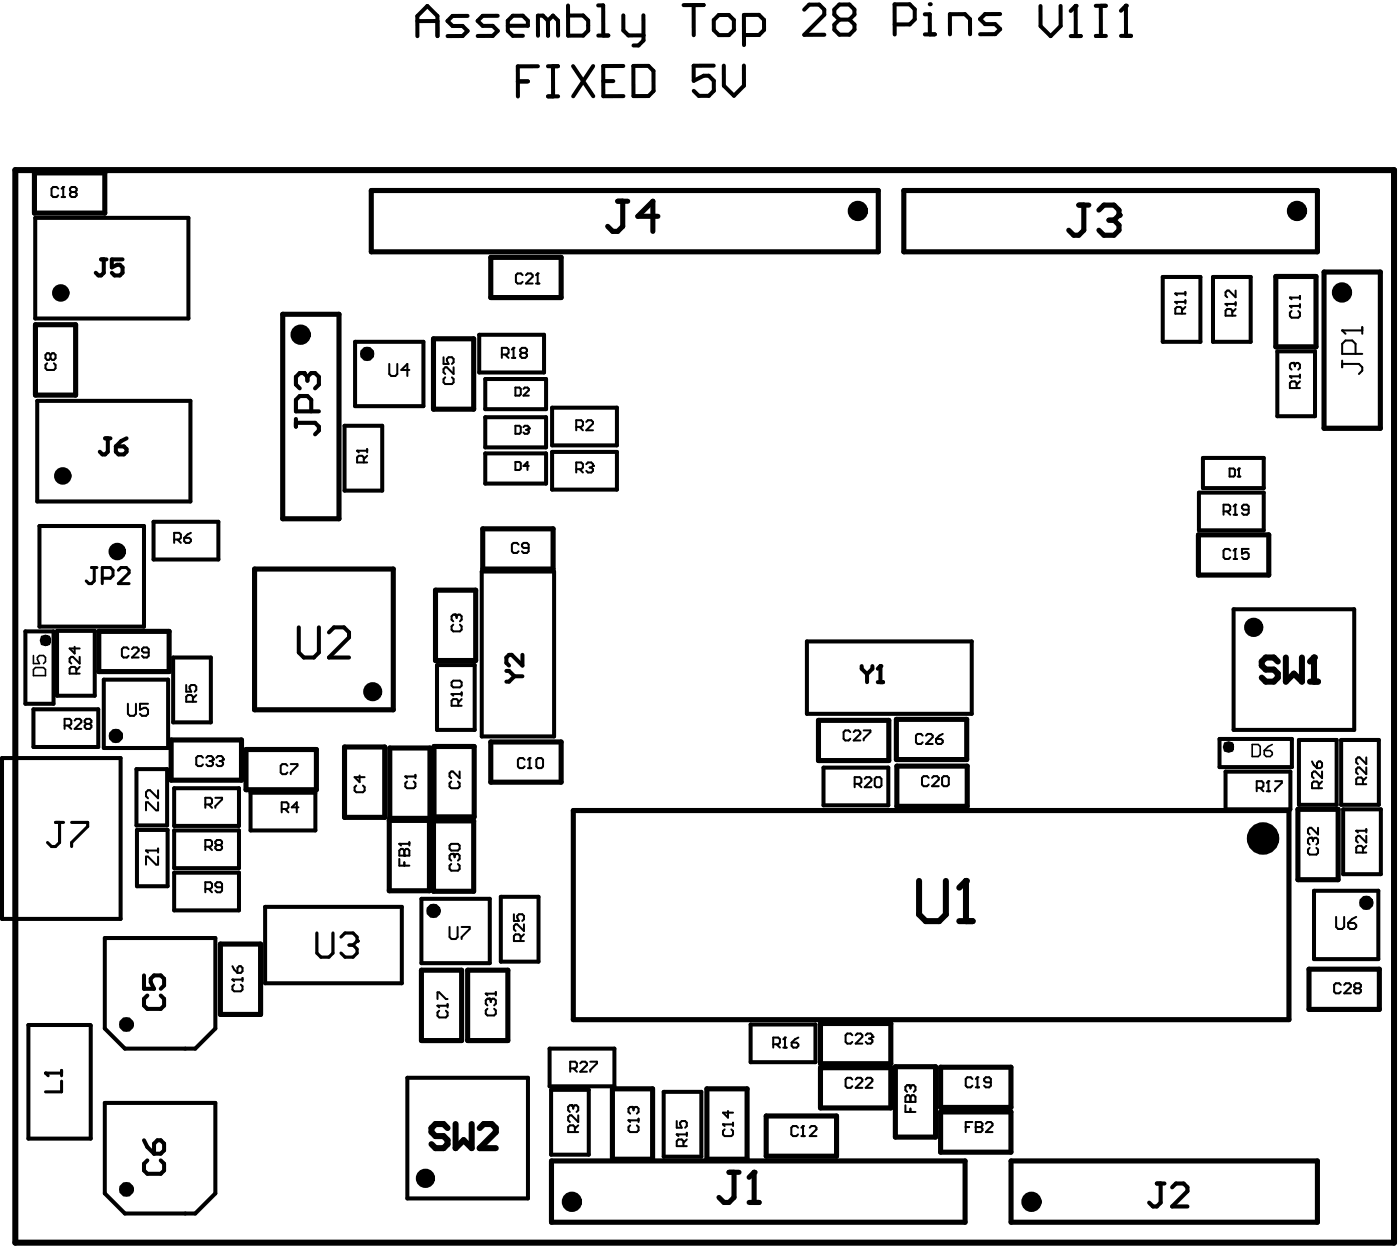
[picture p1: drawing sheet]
<svg xmlns="http://www.w3.org/2000/svg" width="231mm" height="206mm" viewBox="0 0 231 206" stroke-linecap="round" stroke-linejoin="round" font-family="sans-serif">
<g fill="none" stroke="#000" stroke-width=".67">
<path d="M72.3 3.5h-3.3M72.3 6v-3.4l-1.7-1.6-1.6 1.7v3.3M77.3 2.6h-2.5l-.8 .9 .8 .8h1.7l.8 .8-.8 .9h-2.5M82.3 2.6h-2.5l-.8 .9 .8 .8h1.6l.9 .8-.8 .8h-2.5M83.9 4.3h3.4v-.9l-.9-.8h-1.6l-.9 .8v1.7l.9 .8h1.6M85.6 13.5v2.4M87.3 13.4l-1.7 .1M88.9 11h-3.3v2.5M90.6 10.9h1.6h-.8v5h-.8h1.7M90.6 3.4l-.9-.8h-.8v3.3M90.6 3.4v2.5M90.6 3.4l.8-.8 .8 .8 .1 2.5"/>
<path d="M93.9 .9v5h2.5l.8-.9v-1.6l-.8-.8h-2.5M94.7 10.9l3.4 5M98.1 10.9l-3.4 5M98.9 .9h.8v5M100.6 5.9h-1.7M101.4 13.4h-1.7M103 10.9h-3.3v5h3.4M103 2.5v2.5l.9 .9 2.5-.1M104.7 10.9h2.5l.8 .8v3.3l-.8 .9h-2.5zM106.4 2.5v4.2l-.9 .8h-.8M114.7 .8v5M116.3 .8h-3.3"/>
<path d="M118 10.8l-3.3 .1v2.5l1.6-.9h.9l.8 .8v1.7l-.8 .8h-1.7l-.8-.8M118.8 2.5h1.7l.8 .8v1.7l-.8 .8h-1.7l-.8-.8v-1.7zM123 10.8v3.4l-1.7 1.6-1.6-1.6-.1-3.4M123 5.8h2.5l.8-.9v-1.6l-.8-.8h-2.5v4.9M132.9 1.6l.9-.8h1.6l.9 .8v.8l-3.4 3.4 3.4-.1M140.4 3.2l.8 .9v.8l-.8 .8h-1.6l-.9-.8v-.8l.9-.9M140.4 3.2l.8-.8v-.8l-.8-.9-1.7 .1-.8 .8v.8l.9 .8M140.4 3.2h-1.6M147.9 4h2.5l.8-.8v-1.7l-.8-.8h-2.5v5M152.9 2.4h.8v3.3M154.5 5.7h-1.6M160.4 5.7l-.1-2.5-.8-.9h-2.5v3.4"/>
<path d="M165.3 2.3h-2.5l-.8 .9 .8 .8h1.7l.8 .8-.8 .8-2.5 .1M175.3 1v3.3l-1.6 1.7-1.7-1.7v-3.3M177 1.8l.8-.8v5M178.7 6h-1.7M181.1 1h1.7h-.8v4.9h-.9h1.7M185.3 1.8l.8-.9v5M187 5.9h-1.7M5.8 36h25.3v16.6h-25.3zM16.7 42.9h.9M17.2 42.9v2.2l-.5 .4h-.4l-.5-.4M20.3 42.9h-1.8v1.3l.9-.5h.4l.5 .5v.9l-.5 .4h-.9l-.4-.4M58.7 56.5h11.3v10.6h-11.3z"/>
<path d="M79.2 55.3h10.7v6.2h-10.7zM192.2 45.8h6.2v10.7h-6.2zM200.5 45.8h6.2v10.7h-6.2zM211.1 58.1h6.3v10.7h-6.3zM6.2 66.2h25.3v16.7h-25.3zM17.4 72.4h.9M17.8 72.4v2.2l-.4 .5h-.5l-.4-.5M19.1 73.8h1.4l.4 .4v.4l-.4 .5h-.9l-.5-.5zM20.9 72.4l-.9 .5-.9 .9M57 70.4h6.2v10.7h-6.2zM80.2 62.6h10.1v5h-10.1zM80.2 68.9h10.1v5h-10.1z"/>
<path d="M80.2 74.9h10.1v5h-10.1zM91.3 67.4h10.7v6.2h-10.7zM91.3 74.7h10.7v6.2h-10.7zM198.8 75.7h10.1v5h-10.1zM6.5 86.9h17.3v16.6h-17.3zM25.4 86.2h10.7v6.2h-10.7zM79.6 94.4h12v27.3h-12zM198.2 81.4h10.7v6.2h-10.7zM4.2 104.3h4.6v12h-4.6zM5.5 117.2h10.7v6.2h-10.7zM9.4 104.2h6.3v10.8h-6.3zM17.2 112.3h10.6v11.3h-10.6z"/>
<path d="M28.6 108.6h6.3v10.8h-6.3zM49.4 103.7v4.1l.8 .8h1.7l.8-.8v-4.1M54.4 104.5l.8-.8h1.7l.8 .8v.8l-3.3 3.3h3.3M72.2 109.9h6.3v10.7h-6.3zM83.7 110.9h.4l.9 .8M85 111.7l-.9 .9h-.4M85 111.7h1.4M86.4 108.2v1.8l-1.8-1.8h-.5l-.4 .4v.9l.4 .5M133.4 106h27.2v11.9h-27.2zM142.4 110.1v.4l.9 .9M143.3 111.4v1.3M144.2 110.1v.4l-.9 .9"/>
<path d="M145.1 112.7h.9M145.1 110.5l.4-.4v2.6M203.9 100.7h20v19.9h-20zM.3 125.3h19.6v26.5h-19.6zM22.6 127.1h5v9.3h-5zM22.6 137.1h5.1v9.3h-5.1zM28.8 130.2h10.7v6.3h-10.7zM28.8 137.2h10.7v6.2h-10.7zM41.4 131h10.7v6.2h-10.7zM136.1 126.8h10.7v6.3h-10.7zM201.6 122.1h12v4.7h-12zM202.6 127.5h10.7v6.2h-10.7z"/>
<path d="M214.7 122.3h6.2v10.7h-6.2zM221.7 122.3h6.2v10.7h-6.2zM222 133.7h6.3v10.7h-6.3zM17.3 155h18.3v14.9l-3.3 3.4h-11.7l-3.3-3.4zM28.8 144.2h10.7v6.2h-10.7zM43.8 149.8h22.6v12.7h-22.6zM69.7 148.5h11.3v10.6h-11.3zM82.8 148.2h6.2v10.7h-6.2zM217.2 147.2h10.6v11.3h-10.6zM4.7 169.4h10.3v18.7h-10.3zM23.8 161.2v2.2h1.7l-.6-1.1v-.6l.6-.5h1.1l.5 .5v1.1l-.5 .6M24.4 164.5l-.6 .5v1.2l.6 .5h2.2l.5-.5v-1.2l-.5-.5"/>
<path d="M67.3 178.1h20v19.9h-20zM90.8 173.3h10.8v6.2h-10.8zM124.1 169.3h10.7v6.2h-10.7zM17.3 182.2h18.3v15l-3.3 3.3h-11.7l-3.3-3.3zM23.8 188.4l.6 1.1 1.1 1.1M24.4 191.7l-.6 .6v1.1l.6 .5h2.2l.5-.5v-1.1l-.5-.6M25.5 189l.5-.6h.6l.5 .6v1.1l-.5 .5h-1.1zM91.1 180.1h6.2v10.7h-6.2zM109.7 180.4h6.2v10.7h-6.2z"/>
</g>
<g fill="none" stroke="#000" stroke-width=".85">
<path d="M5.7 28.6h11.6v6.6h-11.6zM61.4 31.5h83.8v10.1h-83.8zM102.1 33.2h1.7M102.9 33.2v4.2l-.8 .8h-.8l-.9-.8M108.8 35.7h-3.4l2.5-2.5v5M149.4 31.5h68.4v10.1h-68.4zM178.3 33.9h1.7M179.2 33.9v4.1l-.9 .9h-.8l-.8-.9M181.6 34.7l.9-.8h1.6l.9 .8v.8l-.9 .9M183.3 36.4h.8M184.1 36.4l.9 .8v.8l-.9 .9h-1.6l-.9-.9M5.9 53.7h6.6v11.6h-6.6z"/>
<path d="M46.7 51.9h9.3v33.8h-9.3zM71.7 56h6.6v11.6h-6.6zM81.1 42.5h11.7v6.7h-11.7zM210.9 45.7h6.6v11.6h-6.6zM218.9 70.8v-25.8h9.3v25.8M42.1 94h22.9v23.3h-22.9zM72 97.5h6.6v11.6h-6.6zM79.8 87.4h11.6v6.6h-11.6zM198.1 88.4h11.6v6.6h-11.6zM16.3 104.3h11.7v6.7h-11.7zM135.3 119h11.6v6.7h-11.6zM148.2 118.9h11.6v6.6h-11.6z"/>
<path d="M28.3 122.3h11.6v6.6h-11.6zM40.7 123.8h11.6v6.7h-11.6zM57 123.4h6.6v11.7h-6.6zM64.3 135.6h6.7v11.6h-6.7zM64.4 123.6h6.7v11.6h-6.7zM71.7 135.6h6.6v11.7h-6.6zM71.7 123.3h6.7v11.7h-6.7zM81.1 122.6h11.7v6.6h-11.7zM94.8 133.9h118.3v34.6h-118.3zM148.3 126.6h11.6v6.6h-11.6zM214.5 133.7h6.7v11.7h-6.7zM36.4 156h6.7v11.6h-6.7z"/>
<path d="M69.7 160.3h6.6v11.6h-6.6zM77.3 160.3h6.7v11.6h-6.7zM101.2 179.9h6.7v11.6h-6.7zM116.8 179.9h6.7v11.6h-6.7zM135.6 169.1h11.7v6.7h-11.7zM135.6 176.4h11.7v6.7h-11.7zM148 176.3h6.7v11.6h-6.7zM155.5 176.3h11.6v6.7h-11.6zM216.4 160.1h11.6v6.7h-11.6zM91.2 191.8h68.3v10.2h-68.3zM120.5 193.7h1.7M121.3 193.7v4.2l-.8 .8h-.8l-.9-.8"/>
<path d="M123.8 198.7h1.7M123.8 194.5l.9-.8v5M126.7 184.4h11.6v6.6h-11.6zM155.5 183.7h11.6v6.7h-11.6zM167.1 191.8h50.7v10.2h-50.7z"/>
</g>
<path d="M218.9 70.8h9.3" fill="none" stroke="#000" stroke-width=".87"/>
<g fill="none" stroke="#000" stroke-width=".33">
<path d="M9.6 31.2l-.3-.3h-.5l-.3 .3v1.1l.3 .3h.5l.3-.3M10.2 32.6h.5M10.2 31.2l.3-.3v1.7M11.8 31.7l-.2-.2v-.3l.2-.3h.6l.3 .3v.3l-.3 .2M11.8 31.7l-.2 .3v.3l.2 .3h.6l.3-.3v-.3l-.3-.3M11.8 31.7h.6M8.4 58.6l-.3-.2h-.3l-.3 .2v.6l.3 .3h.3l.3-.3M8.4 58.6l.2-.2h.3l.3 .2v.6l-.3 .3h-.3l-.2-.3M8.4 58.6v.6M73.3 59v1.1h.8l-.2-.5v-.3l.2-.3h.6l.3 .3v.6l-.3 .2M83 58.6h.8l.3-.3v-.5l-.3-.3h-.8v1.6M83.5 58.6l.6 .5"/>
<path d="M84.6 57.8l.3-.3v1.6M84.6 59.1h.6M86.3 58.3l-.3-.3v-.2l.3-.3h.5l.3 .3v.2l-.3 .3M86.3 58.3l-.3 .3v.3l.3 .2h.5l.3-.2v-.3l-.3-.3M86.3 58.3h.5M86.4 45.5l-.3-.3h-.5l-.3 .3v1.1l.3 .2h.5l.3-.2M86.9 45.5l.3-.3h.6l.2 .3v.2l-1.1 1.1h1.1M88.6 46.8h.6M88.6 45.5l.3-.3v1.6M195.4 51.8v-.8l-.3-.3h-.5l-.3 .3v.8h1.6M195.9 49.9h-1.6l.3 .3M195.9 50.7l-.5 .6"/>
<path d="M195.9 48.2v.6M195.9 49.6v.6M195.9 48.5h-1.6l.3 .3M203.7 52.2v-.9l-.3-.2h-.5l-.3 .2v.9h1.6M204.2 50.2h-1.6l.3 .3M204.2 48v1.1l-1.1-1.1h-.2l-.3 .3v.5l.3 .3M204.2 51.1l-.5 .5M204.2 49.9v.6M213.5 51.4l-.3 .3v.5l.3 .3h1.1l.3-.3v-.5l-.3-.3M214.9 48.9v.5M214.9 50.3v.5M214.9 50.6h-1.7l.3 .2"/>
<path d="M214.9 49.2h-1.7l.3 .2M221.9 59.6v1.1M224.1 58.5v-1.7l-.6-.5h-1.1l-.5 .5v1.7h3.3M225.2 54v1.2M225.2 54.6h-3.3l.5 .6M7.8 60l-.3 .3v.6l.3 .2h1.1l.3-.2v-.6l-.3-.3M60.1 76.4v-.8l-.2-.3h-.6l-.3 .3v.8h1.7M60.7 74.5h-1.7l.3 .3M60.7 75.3l-.6 .6M60.7 74.2v.6M64.3 60.1v1.7l.4 .3h.6l.4-.3v-1.7M67.7 61.1h-1.4l1-1v2"/>
<path d="M73.6 62.3l-.3 .3v.6l.3 .3h1.1l.3-.3v-.6l-.3-.3M75 60.7v1.1l-1.1-1.1h-.3l-.3 .3v.5l.3 .3M85.2 64h.7l.2 .3v.8l-.2 .3h-.7zM85.2 70.4h.7l.2 .2v.9l-.2 .2h-.7zM85.2 76.3h.7l.2 .3v.8l-.2 .3h-.7zM86.5 70.6l.2-.2h.5l.2 .2v.2l-.2 .2M86.5 64.3l.2-.3h.5l.2 .3v.2l-.9 .9h.9M87 71h.2M87.2 71l.2 .2v.3l-.2 .2h-.5l-.2-.2M87.4 77h-.9l.7-.7v1.4M95.2 77.5h.9l.3-.3v-.5l-.3-.3h-.9v1.7M95.2 70.5h.9l.3-.2v-.6l-.3-.3h-.9v1.7"/>
<path d="M95.8 77.5l.6 .6M95.8 70.5l.6 .6M96.9 76.7l.3-.3h.5l.3 .3v.3l-.3 .2M96.9 69.7l.3-.3h.5l.3 .3v.3l-1.1 1.1h1.1M97.5 77.2h.2M97.7 77.2l.3 .3v.3l-.3 .3h-.5l-.3-.3M203.3 77.4h.6l.2 .2v.9l-.2 .2h-.6zM204.6 78.7h.4M204.6 77.6l.2-.2v1.3M214.1 60.2l-.3-.2h-.3l-.3 .2v.6l.3 .3M214.1 60.2l.2-.2h.3l.3 .2v.6l-.3 .3M214.1 60.2v.3"/>
<path d="M214.3 64.1v-.8l-.2-.3h-.6l-.3 .3v.8h1.7M214.9 62.2h-1.7l.3 .3M214.9 63l-.6 .6M214.9 61.9v.6M221.9 60.1h2.7l.6 .6v.5l-.6 .6M28.8 89.2h.8l.3-.3v-.6l-.3-.3h-.8v1.7M29.3 89.2l.6 .5M30.4 88.9h.9l.3 .3v.2l-.3 .3h-.6l-.3-.3zM31.6 88l-.6 .3-.6 .6M85.7 90l-.3-.3h-.5l-.3 .3v1.1l.3 .3h.5l.3-.3M87.4 90.5h-.8l-.3-.2v-.3l.3-.3h.5l.3 .3v1.1l-.3 .3h-.5l-.3-.3M202.3 84.5h.8l.3-.3v-.5l-.3-.3h-.8v1.7"/>
<path d="M202.8 84.5l.6 .6M203.4 91l-.3-.3h-.6l-.2 .3v1.1l.2 .3h.6l.3-.3M203.9 92.4h.6M203.9 83.7l.3-.3v1.7M203.9 91l.3-.3v1.7M203.9 85.1h.6M206.4 90.7h-1.1v.8l.6-.2h.2l.3 .2v.6l-.3 .3h-.5l-.3-.3M206.4 84.2h-.8l-.3-.3v-.2l.3-.3h.5l.3 .3v1.1l-.3 .3h-.5l-.3-.3M10.7 119.9h.8l.3-.3v-.5l-.3-.3h-.8v1.6M11.2 119.9l.6 .5M12.3 119.1l.3-.3h.6l.2 .3v.2l-1.1 1.1h1.1M12.3 106.9v1.1l-.8-.9h1.7"/>
<path d="M12.6 111.3v-.8l-.3-.3h-.5l-.3 .3v.8h1.7M13.2 108.5v1.1l-1.1-1.1h-.3l-.3 .3v.6l.3 .2M13.2 110.2l-.6 .5M14.3 119.6l-.3-.3v-.2l.3-.3h.5l.3 .3v.2l-.3 .3M14.3 119.6l-.3 .3v.3l.3 .2h.5l.3-.2v-.3l-.3-.3M14.3 119.6h.5M21.1 116.3v1.6l.4 .4h.6l.4-.4v-1.6M21.3 107.3l-.3-.3h-.6l-.3 .3v1.1l.3 .2h.6l.3-.2M21.8 107.3l.3-.3h.5l.3 .3v.2l-1.1 1.1h1.1M24.5 116.3h-1.4v1l.7-.3h.3l.4 .3v.6l-.4 .4h-.6l-.4-.4M24.6 107.8h-.9l-.2-.3v-.2l.2-.3h.6l.3 .3v1.1l-.3 .2h-.6l-.2-.2M30.8 113.2v1.1h.8l-.3-.6v-.2l.3-.3h.6l.2 .3v.5l-.2 .3"/>
<path d="M31.9 116v-.9l-.3-.3h-.5l-.3 .3v.9h1.6M32.4 114.8l-.5 .6M74.6 112.7l.3-.2h1.1l.3 .2v.6l-.3 .3h-1.1l-.3-.3zM74.9 103.2l-.3 .3v.5l.3 .3h1.1l.3-.3v-.5l-.3-.3M75.5 101.8l-.3-.2h-.3l-.3 .2v.6l.3 .3M75.5 101.8l.3-.2h.2l.3 .2v.6l-.3 .3M75.5 101.8v.3M75.8 116.6v-.8l-.3-.3h-.6l-.3 .3v.8h1.7M76.3 114.7h-1.7l.3 .3M76.3 115.5l-.5 .6M76.3 114.4v.6M26.1 130.6v1.3l-1.3-1.3h-.3l-.4 .3v.7l.4 .3"/>
<path d="M26.1 132.6v1.3h-.3l-1.3-1.3h-.4v1.3M33.6 125.2l-.3-.3h-.6l-.3 .3v1.1l.3 .3h.6l.3-.3M33.9 132.9h.9l.2-.3v-.5l-.2-.3h-.9v1.7M33.9 139.9h.9l.2-.3v-.5l-.2-.3h-.9v1.7M34.1 125.2l.3-.3h.5l.3 .3v.3l-.3 .3M34.5 139.9l.5 .6M34.5 132.9l.5 .6M34.7 125.8h.2M34.9 125.8l.3 .2v.3l-.3 .3h-.5l-.3-.3M35.6 131.8h1.1v.3l-1.1 1.1v.3M35.8 125.2l.2-.3h.6l.3 .3v.3l-.3 .3M35.9 139.6l-.3-.3v-.2l.3-.3h.5l.3 .3v.2l-.3 .3"/>
<path d="M35.9 139.6l-.3 .3v.3l.3 .3h.5l.3-.3v-.3l-.3-.3M35.9 139.6h.5M36.3 125.8h.3M36.6 125.8l.3 .2v.3l-.3 .3h-.6l-.2-.3M46.6 133.7h.8l.3-.3v-.6l-.3-.2h-.8v1.6M47.1 133.7l.6 .5M47.5 126.5l-.3-.2h-.5l-.3 .2v1.1l.3 .3h.5l.3-.3M48.1 126.3h1.1v.2l-1.1 1.1v.3M49.3 133.4h-1.1l.9-.8v1.6M58.9 129.8l-.3 .3v.5l.3 .3h1.1l.3-.3v-.5l-.3-.3M59.4 128.1v1.1l-.8-.8h1.7M67.3 129.1l-.3 .3v.6l.3 .2h1.1l.3-.2v-.6l-.3-.3"/>
<path d="M67.7 139.4h-1.7l.3 .3M67.7 139.2v.5M68.7 128v.6M68.7 128.3h-1.7l.3 .3M74.3 139.7l.3-.3h1.1l.3 .3v.6l-.3 .2h-1.1l-.3-.2zM74.6 129.1l-.3 .3v.6l.3 .2h1.1l.3-.2v-.6l-.3-.3M76 127.5v1.1l-1.1-1.1h-.3l-.3 .2v.6l.3 .3M86.7 125.5l-.3-.2h-.5l-.3 .2v1.1l.3 .3h.5l.3-.3M87.3 126.9h.5M87.3 125.5l.3-.2v1.6M88.7 125.5l.2-.2h.6l.3 .2v1.1l-.3 .3h-.6l-.2-.3zM140.6 121l-.3-.3h-.6l-.3 .3v1.1l.3 .2h.6l.3-.2"/>
<path d="M141.1 121l.3-.3h.5l.3 .3v.2l-1.1 1.1h1.1M141.3 129.5h.8l.3-.3v-.5l-.3-.3h-.8v1.7M141.8 129.5l.6 .6M142.8 120.7h1.1v.3l-1.1 1.1v.2M142.9 128.7l.3-.3h.6l.2 .3v.3l-1.1 1.1h1.1M144.6 128.7l.3-.3h.5l.3 .3v1.1l-.3 .3h-.5l-.3-.3zM152.5 121.5l-.3-.2h-.5l-.3 .2v1.2l.3 .2h.5l.3-.2M153.1 121.5l.2-.2h.6l.3 .2v.3l-1.1 1.1h1.1M153.5 128.5l-.3-.3h-.5l-.3 .3v1.1l.3 .3h.5l.3-.3M154.1 128.5l.2-.3h.6l.3 .3v.3l-1.1 1.1h1.1M154.7 122.1h.9l.2 .3v.3l-.2 .2h-.6l-.3-.2zM155.7 128.5l.3-.3h.6l.2 .3v1.1l-.2 .3h-.6l-.3-.3z"/>
<path d="M155.8 121.3l-.5 .2-.6 .6M207.7 130.2h.9l.2-.3v-.5l-.2-.3h-.9v1.6M208.3 130.2l.5 .5M209.4 129.4l.3-.3v1.6M209.4 130.7h.6M210.8 129.1h1.1v.3l-1.1 1.1v.2M216.9 125.8l.3 .6 .5 .5M217 138.7l-.2-.3h-.3l-.3 .3v.6l.3 .2M217 138.7l.3-.3h.3l.3 .3v.6l-.3 .2M217 138.7v.3M217.7 126.1l.3-.3h.3l.2 .3v.5l-.2 .3h-.6zM217.9 136.8v1.1l-1.1-1.1h-.3l-.3 .3v.5l.3 .3"/>
<path d="M218 130.2v-.8l-.3-.3h-.5l-.3 .3v.8h1.6M218.5 127.5v1.1l-1.1-1.1h-.2l-.3 .2v.6l.3 .3M218.5 129.1l-.5 .6M225.3 129.6v-.9l-.3-.2h-.5l-.3 .2v.9h1.6M225.8 125.1v1.2l-1.1-1.2h-.2l-.3 .3v.6l.3 .3M225.8 126.8v1.1l-1.1-1.1h-.2l-.3 .3v.5l.3 .3M225.8 138.1v1.1l-1.1-1.1h-.2l-.3 .3v.5l.3 .3M225.8 139.8l-.5 .5M225.8 137v.6M225.8 137.3h-1.6l.3 .3M225.8 128.5l-.5 .5M26.1 140.5h-2l.4 .4"/>
<path d="M26.1 141.5v1.4h-.3l-1.3-1.4h-.4v1.4M26.1 140.2v.7M33.9 146.9h.9l.2-.3v-.5l-.2-.3h-.9v1.6M34.5 146.9l.5 .5M36.7 146.6h-.8l-.3-.3v-.2l.3-.3h.5l.3 .3v1.1l-.3 .2h-.5l-.3-.2M38.4 159.6l.3 .6 .6 .6M39.3 159.9l.2-.3h.3l.3 .3v.6l-.3 .3h-.5zM66 140.5l.3-.2h.3l.2 .2 .3-.2h.3l.3 .2v.9h-1.7zM66 141.9v1.1h1.7M66.8 140.5v.9M66.8 142.5v.5M74.3 153.2v1.6l.3 .4h.7l.3-.4v-1.6"/>
<path d="M74.6 142.8l-.3 .2v.6l.3 .3h1.1l.3-.3v-.6l-.3-.2M75.1 141.4l-.2-.3h-.3l-.3 .3v.5l.3 .3M75.1 141.4l.3-.3h.3l.3 .3v.5l-.3 .3M75.1 141.4v.2M76.3 153.2h1.3v.3l-1.3 1.3v.4M84.9 151.1v1.1h.9l-.3-.6v-.3l.3-.2h.5l.3 .2v.6l-.3 .3M86.1 155.5v-.8l-.3-.3h-.6l-.3 .3v.8h1.7M86.6 152.7v1.1l-1.1-1.1h-.3l-.3 .3v.6l.3 .2M86.6 154.4l-.5 .5M216.5 140.1l-.3 .3v.5l.3 .3h1.1l.3-.3v-.5l-.3-.3M220.9 151.5v1.7l.3 .3h.7l.3-.3v-1.7M222.9 152.5h1l.3 .3v.4l-.3 .3h-.7l-.3-.3z"/>
<path d="M224.2 151.5l-.7 .3-.6 .7M225.3 140.9v-.9l-.3-.2h-.5l-.3 .2v.9h1.6M38.7 162.7l-.3 .3v.5l.3 .3h1.1l.3-.3v-.5l-.3-.3M40.1 161.6v.5M40.1 161.9h-1.7l.3 .2M72.3 165.1v-1.1h.3l1.1 1.1h.3M72.6 167l-.3 .3v.5l.3 .3h1.1l.3-.3v-.5l-.3-.3M74 165.9v.6M74 166.2h-1.7l.3 .3M80.6 166.7l-.3 .3v.5l.3 .3h1.1l.3-.3v-.5l-.3-.3M81.1 165.3l-.2-.3h-.3l-.3 .3v.5l.3 .3M81.1 165.3l.3-.3h.3l.3 .3v.5l-.3 .3"/>
<path d="M81.1 165.3v.3M82 163.9v.6M82 164.2h-1.7l.3 .3M94.3 176.5h.8l.3-.2v-.6l-.3-.3h-.8v1.7M94.8 176.5l.6 .6M95.9 175.7l.3-.3h.5l.3 .3v.3l-1.1 1.1h1.1M97.6 175.4h1.1v.3l-1.1 1.1v.3M127.8 172.5h.8l.3-.2v-.6l-.3-.3h-.8v1.7M128.4 172.5l.5 .6M129.5 171.7l.3-.3v1.7M129.5 173.1h.5M130.9 172.3h.8l.3 .2v.3l-.3 .3h-.6l-.2-.3z"/>
<path d="M132 171.4l-.6 .3-.5 .6M140.9 178.4l-.3-.3h-.5l-.3 .3v1.1l.3 .2h.5l.3-.2M140.9 171.1l-.3-.3h-.5l-.3 .3v1.1l.3 .2h.5l.3-.2M141.4 178.4l.3-.3h.6l.2 .3v.2l-1.1 1.1h1.1M141.4 171.1l.3-.3h.6l.2 .3v.2l-1.1 1.1h1.1M143.1 178.4l.3-.3h.5l.3 .3v.2l-1.1 1.1h1.1M143.1 171.1l.3-.3h.5l.3 .3v.2l-.3 .3M143.7 171.6h.2M143.9 171.6l.3 .3v.3l-.3 .2h-.5l-.3-.2M150.5 179.6l-.3-.3h-.3l-.2 .3v.5l.2 .3M150.5 179.6v.3M150.5 179.6l.3-.3h.3l.2 .3v.5l-.2 .3"/>
<path d="M160.7 178.3l-.2-.3h-.6l-.3 .3v1.1l.3 .3h.6l.2-.3M161.3 179.7h.5M161.3 178.3l.3-.3v1.7M163.8 178.8h-.8l-.3-.2v-.3l.3-.3h.5l.3 .3v1.1l-.3 .3h-.5l-.3-.3M221.6 162.7l-.2-.2h-.6l-.3 .2v1.2l.3 .2h.6l.2-.2M222.2 162.7l.3-.2h.5l.3 .2v.3l-1.1 1.1h1.1M224.1 163.3l-.2-.3v-.3l.2-.2h.6l.3 .2v.3l-.3 .3M224.1 163.3l-.2 .3v.3l.2 .2h.6l.3-.2v-.3l-.3-.3M224.1 163.3h.6M94.8 182.9l-.3-.3h-.3l-.3 .3v.6l.3 .2M94.8 182.9l.2-.3h.3l.3 .3v.6l-.3 .2M94.8 182.9v.3"/>
<path d="M95 187.1v-.9l-.2-.3h-.6l-.3 .3v.9h1.7M95.6 184.3v1.1l-1.1-1.1h-.3l-.3 .3v.5l.3 .3M95.6 185.9l-.6 .6M104.2 185.9l-.3 .3v.6l.3 .3h1.1l.3-.3v-.6l-.3-.3M104.7 183.2l-.3-.3h-.2l-.3 .3v.5l.3 .3M104.7 183.2l.3-.3h.3l.3 .3v.5l-.3 .3M104.7 183.2v.3M105.6 184.8v.6M105.6 185.1h-1.7l.3 .3M111.9 185.2v1.1h.8l-.3-.5v-.3l.3-.3h.5l.3 .3v.6l-.3 .2M113 189.4v-.8l-.3-.3h-.6l-.2 .3v.8h1.6M113.5 187.4h-1.6l.2 .3"/>
<path d="M113.5 188.3l-.5 .5M113.5 187.2v.5M119.8 186.6l-.3 .3v.5l.3 .3h1.1l.3-.3v-.5l-.3-.3M120.3 183.6v1.1l-.8-.9h1.7M121.2 185.5v.6M121.2 185.8h-1.7l.3 .3M131.9 186.3l-.3-.2h-.5l-.3 .2v1.1l.3 .3h.5l.3-.3M132.5 187.7h.5M132.5 186.3l.2-.2v1.6M133.9 186.3l.2-.2h.6l.3 .2v.3l-1.1 1.1h1.1M149.7 182.6v1.1h1.6M149.9 181h.3l.3 .2 .3-.2h.3l.2 .2v.9h-1.6v-.9z"/>
<path d="M150.5 181.2v.9M150.5 183.2v.5M159.6 186.2h.6M160.7 185.4h-1.1v1.7M161.3 185.4h.8l.3 .3v.2l-.3 .3 .3 .3v.3l-.3 .3h-.8zM161.3 186.2h.8M163 185.7l.2-.3h.6l.3 .3v.2l-1.1 1.2h1.1"/>
</g>
<g fill="#000">
<circle cx="153.7" cy=".7" r=".33"/>
<circle cx="177.8" cy="1" r=".33"/>
<circle cx="186.1" cy=".9" r=".33"/>
<circle cx="10.5" cy="30.9" r=".17"/>
<circle cx="185" cy="35.5" r=".42"/>
<circle cx="84.9" cy="57.5" r=".17"/>
<circle cx="88.9" cy="45.2" r=".17"/>
<circle cx="194.3" cy="49.9" r=".17"/>
<circle cx="194.3" cy="48.5" r=".17"/>
<circle cx="202.6" cy="50.2" r=".17"/>
<circle cx="213.2" cy="49.2" r=".17"/>
<circle cx="213.2" cy="50.6" r=".17"/>
<circle cx="213.8" cy="60" r=".17"/>
<circle cx="221.9" cy="54.6" r=".17"/>
<circle cx="50.2" cy="61.6" r=".34"/>
<circle cx="59" cy="74.5" r=".17"/>
<circle cx="87.4" cy="70.8" r=".17"/>
<circle cx="98" cy="77" r=".17"/>
<circle cx="204.8" cy="77.4" r=".17"/>
<circle cx="213.2" cy="62.2" r=".17"/>
<circle cx="204.2" cy="83.4" r=".17"/>
<circle cx="204.2" cy="90.7" r=".17"/>
<circle cx="74.6" cy="114.7" r=".17"/>
<circle cx="75.2" cy="101.6" r=".17"/>
<circle cx="145.5" cy="110.1" r=".33"/>
<circle cx="217.2" cy="108.6" r=".5"/>
<circle cx="35.2" cy="125.5" r=".17"/>
<circle cx="36.9" cy="125.5" r=".17"/>
<circle cx="66" cy="139.4" r=".17"/>
<circle cx="67" cy="128.3" r=".17"/>
<circle cx="87.6" cy="125.3" r=".17"/>
<circle cx="209.7" cy="129.1" r=".17"/>
<circle cx="216.8" cy="138.4" r=".17"/>
<circle cx="224.2" cy="137.3" r=".17"/>
<circle cx="24.1" cy="140.5" r=".17"/>
<circle cx="59" cy="155.5" r=".27"/>
<circle cx="66.8" cy="141.4" r=".17"/>
<circle cx="74.9" cy="141.1" r=".17"/>
<circle cx="159.7" cy="145.6" r=".5"/>
<circle cx="7.5" cy="177.3" r=".25"/>
<circle cx="38.4" cy="161.9" r=".17"/>
<circle cx="72.3" cy="166.2" r=".17"/>
<circle cx="80.3" cy="164.2" r=".17"/>
<circle cx="80.9" cy="165" r=".17"/>
<circle cx="129.8" cy="171.4" r=".17"/>
<circle cx="144.2" cy="171.3" r=".17"/>
<circle cx="150.2" cy="179.3" r=".17"/>
<circle cx="161.6" cy="178" r=".17"/>
<circle cx="94.5" cy="182.6" r=".17"/>
<circle cx="103.9" cy="185.1" r=".17"/>
<circle cx="104.4" cy="182.9" r=".17"/>
<circle cx="111.9" cy="187.4" r=".17"/>
<circle cx="119.5" cy="185.8" r=".17"/>
<circle cx="124.7" cy="193.7" r=".42"/>
<circle cx="132.7" cy="186.1" r=".17"/>
<circle cx="150.5" cy="182.1" r=".17"/>
<circle cx="161.3" cy="186.2" r=".17"/>
</g>
<path d="M5.5 110.6l.4-.3h1.3l.3 .3v1h-2zM5.5 108.3v1.3h1l-.3-.6v-.4l.3-.3h.7l.3 .3v.7l-.3 .3M207 123h1l.3 .3v1.4l-.3 .3h-1zM209 124h1l.3 .3v.4l-.3 .3h-.7l-.3-.3zM210.3 123l-.7 .3-.6 .7" fill="none" stroke="#000" stroke-width=".27"/>
<path d="M15.1 93.8h.9M15.6 93.8v2.2l-.5 .4h-.4l-.5-.4M16.9 95.5h1.3l.5-.4v-.9l-.5-.4h-1.3v2.6M19.6 94.2l.4-.4h.9l.4 .4v.5l-1.7 1.7h1.7M10.2 178.6v1.8h-2.7M10.2 176.9v.9M10.2 177.3h-2.7l.5 .5" fill="none" stroke="#000" stroke-width=".5"/>
<path d="M9.2 135.9h1.3M9.8 135.9v3.3l-.6 .7h-.7l-.6-.7M11.8 135.9h2.7v.7l-2.7 2.6v.7" fill="none" stroke="#000" stroke-width=".51"/>
<path d="M2.5 28.1h227.9v177.2h-227.9zM211.2 109.3l-.6-.7h-1.4l-.6 .7v.7l.6 .6h1.4l.6 .7v.7l-.6 .6h-1.4l-.6-.6M212.6 108.6v4l1.3-1.3 1.3 1.3v-4M216.5 112.6h1.4M216.5 109.3l.7-.7v4M151.9 145.6v5.5l1.1 1.1h2.2l1.2-1.1v-5.5M158.6 152.2h2.2M158.6 146.7l1.1-1.1v6.6M74 186.4l-.7-.7h-1.3l-.7 .7v.7l.7 .6h1.3l.7 .7v.6l-.7 .7h-1.3l-.7-.7M75.3 185.7v4l1.3-1.3 1.4 1.3v-4M79.3 186.4l.7-.7h1.3l.7 .7v.7l-2.7 2.6h2.7" fill="none" stroke="#000" stroke-width="1"/>
<path d="M52.4 154.2v3.3l.6 .6h1.4l.6-.6v-3.3M56.4 154.8l.6-.6h1.4l.6 .6v.7l-.6 .7M57.7 156.2h.7M58.4 156.2l.6 .6v.7l-.6 .6h-1.4l-.6-.6" fill="none" stroke="#000" stroke-width=".53"/>
<path d="M48.9 69.2v1.3M48.9 69.9h3.2l.6 .6v.6l-.6 .7M50.8 62.3l-.6-.7h-.7l-.6 .7v1.2l.6 .7M50.8 62.3l.6-.7h.7l.6 .7v1.2l-.6 .7M50.8 62.3v.6M51.4 68v-1.9l-.6-.7h-1.3l-.6 .7v1.9h3.8M191.2 195.6h1.3M191.9 195.6v3.1l-.7 .6h-.6l-.6-.6M193.8 196.2l.6-.6h1.3l.6 .6v.6l-2.5 2.5h2.5" fill="none" stroke="#000" stroke-width=".68"/>
<g fill="none" stroke="#000" stroke-width="1.7">
<circle cx="141.8" cy="34.9" r=".84"/>
<circle cx="214.4" cy="34.9" r=".84"/>
<circle cx="10" cy="48.4" r=".6"/>
<circle cx="49.7" cy="55.3" r=".84"/>
<circle cx="60.7" cy="58.5" r=".33"/>
<circle cx="221.8" cy="48.3" r=".84"/>
<circle cx="10.4" cy="78.6" r=".6"/>
<circle cx="19.4" cy="91.1" r=".6"/>
<circle cx="7.5" cy="105.8" r=".08"/>
<circle cx="61.6" cy="114.3" r=".74"/>
<circle cx="207.2" cy="103.7" r=".74"/>
<circle cx="19.2" cy="121.6" r=".33"/>
<circle cx="203.1" cy="123.4" r=".08"/>
<circle cx="71.7" cy="150.5" r=".33"/>
<circle cx="225.8" cy="149.2" r=".33"/>
<circle cx="20.9" cy="169.3" r=".37"/>
<circle cx="20.9" cy="196.5" r=".37"/>
<circle cx="70.3" cy="194.7" r=".74"/>
<circle cx="94.5" cy="198.6" r=".84"/>
<circle cx="170.5" cy="198.6" r=".84"/>
</g>
<circle cx="208.8" cy="138.5" r="1.35" fill="none" stroke="#000" stroke-width="2.7"/>
</svg>
